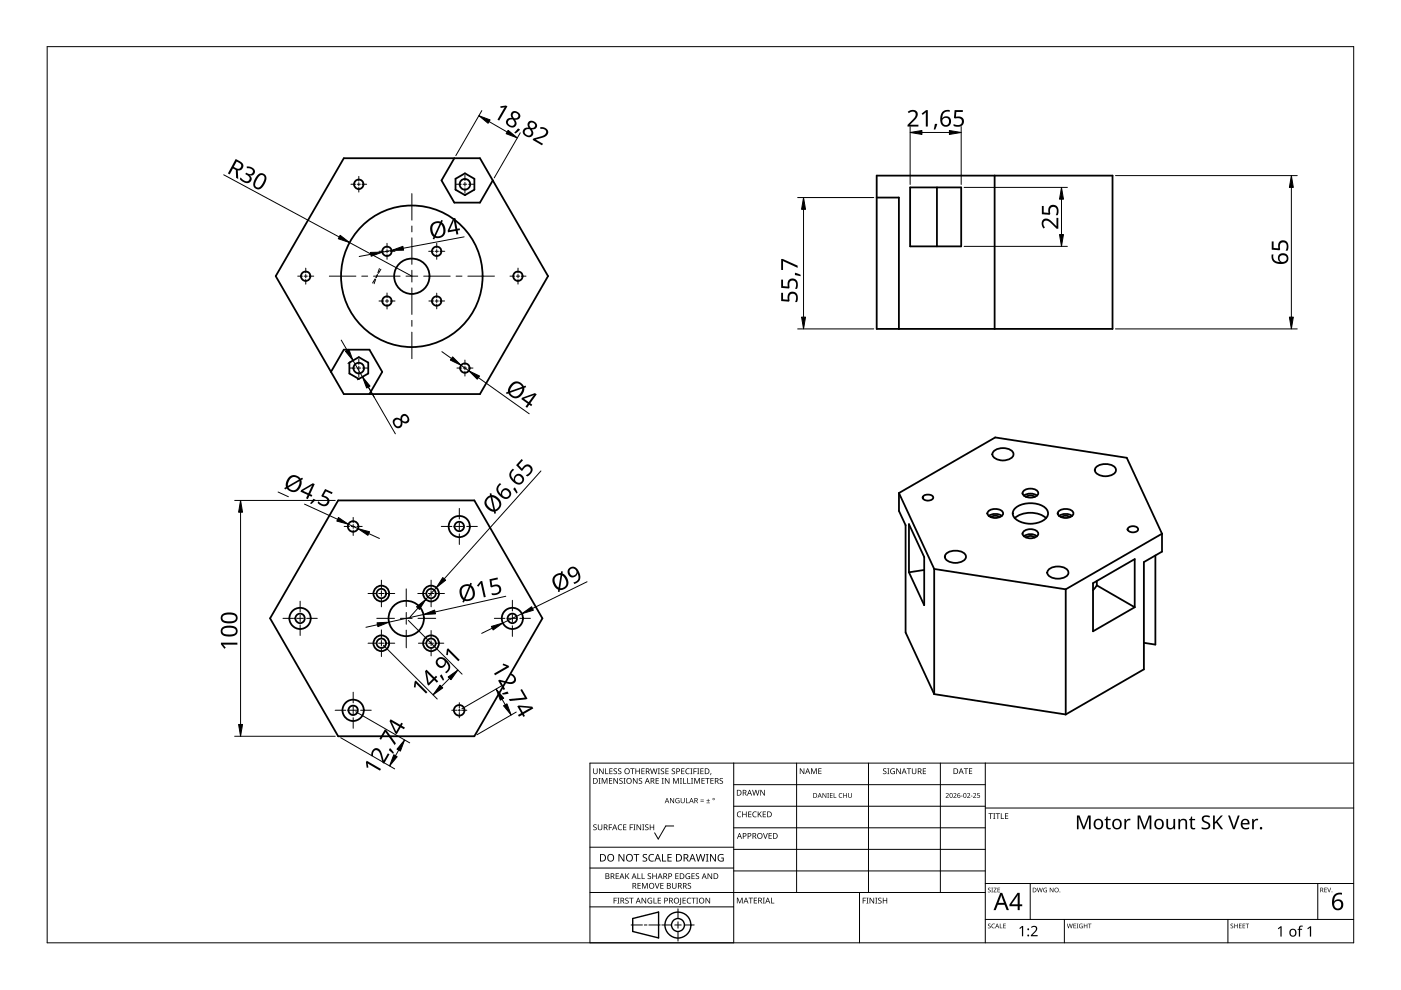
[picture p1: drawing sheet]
<svg xmlns="http://www.w3.org/2000/svg" width="297mm" height="210mm" viewBox="0 0 297 210" stroke-linecap="round" stroke-linejoin="round" font-family="sans-serif">
<g fill="none" stroke="#000" stroke-width=".38">
<path d="M72.9 33.5h28.9l14.4 25-14.4 25.1h-28.9l-14.4-25.1zM96.3 33.5l-2.7 4.8 2.7 4.7h5.5l2.7-4.7M96.6 37.9l2-1.1 2 1.1v2.3l-2 1.2-2-1.2zM185.9 37.2h50v32.5h-50zM193 39.7h10.8v12.5h-10.8zM198.6 39.7v12.5M210.9 37.2v32.5M185.9 41.9h4.7v27.8M70.2 78.8l2.7-4.7h5.4l2.7 4.7-2.7 4.8M74.1 76.9l2-1.2 2 1.2v2.3l-2 1.1-2-1.1zM210.7 95.7a3.1 3.1 0 0 1 4.1 .3 1.4 1.4 0 0 1-1.6 1.6 2.42 2.42 0 0 1-2.8-1.3zM232.4 99a3.2 3.2 0 0 1 4.1 .3 1.39 1.39 0 0 1-1.5 1.6 2.42 2.42 0 0 1-2.9-1.2z"/>
<path d="M71.7 106.1h28.9l14.4 25-14.4 25h-28.9l-14.4-25zM190.6 104.5v3.8l1.4 3.1v22.7l6.1 13.1M190.6 104.5l20.4-11.8 27.9 4.4 7.5 16.1M190.6 104.5l7.5 16.1M192.7 111.1l3.3 7v10.2l-3.3-7zM195.7 105.2a1.44 1.44 0 0 1 2.2 .3 1.31 1.31 0 0 1-2.3 0zM200.6 117.4a3.2 3.2 0 0 1 4.1 .3 1.4 1.4 0 0 1-1.5 1.6 2.71 2.71 0 0 1-2.8-.9l-.1-.4zM209.6 109.4a2.45 2.45 0 0 1 2.8 0M209.7 108.3a2.46 2.46 0 0 1 2.9 .2 .79 .79 0 0 1-.6 1.1 2 2 0 0 1-2.7-.7zM210.1 109.7l.9-.3h.6l.3 .3M215.1 107.9a5.3 5.3 0 0 1 6.7 0 1.67 1.67 0 0 1-1 2.6 5.3 5.3 0 0 1-5.7-.7 1.35 1.35 0 0 1 0-1.9zM215.1 109.9a5.4 5.4 0 0 1 6.7 0"/>
<path d="M217.1 105.1a2.45 2.45 0 0 1 2.7 0M217.1 113.7a2.26 2.26 0 0 1 2.7 0M217.1 104a2.36 2.36 0 0 1 3 .3 .77 .77 0 0 1-.6 1 2.07 2.07 0 0 1-2.7-.7zM217.1 112.6a2.33 2.33 0 0 1 3 .3 .78 .78 0 0 1-.6 1 2.02 2.02 0 0 1-2.7-.7zM217.6 105.4a1.39 1.39 0 0 1 1.8 0M217.6 114a1.39 1.39 0 0 1 1.8 0M224.5 109.4a2.45 2.45 0 0 1 2.8 0M224.6 108.3a2.45 2.45 0 0 1 2.9 .2 .93 .93 0 0 1-1 1.3 1.79 1.79 0 0 1-2.3-.9zM225 109.7a1.55 1.55 0 0 1 1.8 0M239.2 112a1.35 1.35 0 0 1 2.1 .2 1.31 1.31 0 0 1-2.2 0zM245 117.8v18.9l-2.5-.4M246.4 113.2v3.8l-3.9 2.2v22.7l-16.5 9.6"/>
<path d="M246.4 113.2l-20.4 11.7M196 120.8l-3.3 .5M198.1 120.6v26.6M198.1 120.6l27.9 4.3M222.4 120.7a3.1 3.1 0 0 1 4.1 .4 1.38 1.38 0 0 1-1.6 1.5 2.42 2.42 0 0 1-2.9-1.2zM226 124.9v26.6M231.7 123.6l8.9-5.1v10.3l-8.9 5.1zM232.5 124.1l-.8 1.1M232.5 123.2v.9M232.5 124.1l8.1 4.7M198.1 147.2l27.9 4.3"/>
<circle cx="76.1" cy="39.1" r=".99"/>
<circle cx="98.6" cy="39.1" r="1.13"/>
<circle cx="64.8" cy="58.6" r=".99"/>
<circle cx="82" cy="53.3" r=".99"/>
<circle cx="87.3" cy="58.6" r="3.7"/>
<circle cx="87.3" cy="58.6" r="15"/>
<circle cx="92.6" cy="53.3" r=".99"/>
<circle cx="109.8" cy="58.6" r=".99"/>
<circle cx="76.1" cy="78" r="1.13"/>
<circle cx="82" cy="63.8" r=".99"/>
<circle cx="92.6" cy="63.8" r=".99"/>
<circle cx="98.6" cy="78" r="1"/>
<circle cx="74.9" cy="111.6" r="1.12"/>
<circle cx="97.4" cy="111.6" r="1.01"/>
<circle cx="97.4" cy="111.6" r="2.24"/>
<circle cx="63.6" cy="131.1" r="1.01"/>
<circle cx="63.6" cy="131.1" r="2.25"/>
<circle cx="80.8" cy="125.8" r=".99"/>
<circle cx="80.8" cy="136.4" r=".99"/>
<circle cx="80.8" cy="125.8" r="1.66"/>
<circle cx="80.8" cy="136.4" r="1.66"/>
<circle cx="86.1" cy="131.1" r="3.8"/>
<circle cx="91.4" cy="125.8" r=".99"/>
<circle cx="91.4" cy="136.4" r=".99"/>
<circle cx="91.4" cy="125.8" r="1.66"/>
<circle cx="91.4" cy="136.4" r="1.66"/>
<circle cx="108.6" cy="131.1" r="1.01"/>
<circle cx="108.6" cy="131.1" r="2.25"/>
<circle cx="74.9" cy="150.6" r="1"/>
<circle cx="74.9" cy="150.6" r="2.26"/>
<circle cx="97.4" cy="150.6" r="1.12"/>
</g>
<path d="M10 9.9h277v190h-277z" fill="none" stroke="#000" stroke-width=".21"/>
<g fill="none" stroke="#000" stroke-width=".21">
<path d="M125.1 179.6h30.5M142.8 175.1h-1.6l-1.6 2.8-.8-1.3M155.6 166.4h53.3M155.6 161.8v38.1h-30.5v-38.1h161.9M168.9 161.8v27.4M184.1 161.8v27.4M199.4 161.8v27.4M208.9 170.9h-53.3M208.9 175.5h-53.3M208.9 161.8v38.1M287 171.3h-78.1M125.1 192.3h30.5"/>
<path d="M125.1 189.2h83.8M133.8 196.1h2.4M136.6 196.1h.6M140 196.1h-2.4M140.3 196.1h2.1M143.1 196.1h1.3M143.7 195.4v1.4M143.7 197.5v2M143.7 192.7v2M147.2 196.1h-2.1M155.6 180.1h53.3M155.6 184h-30.5"/>
<path d="M182.2 189.2v10.7M208.9 184.7h-53.3M218.4 187.3v7.6M225.7 194.9v5M260.3 194.9v5M279.4 187.3v7.6M287 194.9h-78.1M287 187.3h-78.1"/>
</g>
<g fill="#000">
<path d="M125.8 174.9l.5-.1h.2l-.1 .2a.25 .25 0 0 0-.3-.1 .25 .25 0 0 0 0 .4 .42 .42 0 0 1 .4 .5 .42 .42 0 0 1-.7 .2v-.1a.27 .27 0 0 0 .5 0 .27 .27 0 0 0-.1-.4l-.4-.2zM125.8 162.9h.1v.8a.32 .32 0 0 0 .3 .3 .32 .32 0 0 0 .3-.3v-.8h.2v.8a.47 .47 0 0 1-.5 .4 .47 .47 0 0 1-.4-.4zM126.9 165h.4l-.1 .1v1l.1 .1h-.4l.1-.1v-1zM126.8 174.8h.1v.8a.32 .32 0 0 0 .3 .3 .32 .32 0 0 0 .3-.3v-.8h.2v.8a.47 .47 0 0 1-.5 .4 .47 .47 0 0 1-.4-.4zM127 162.9h.2l.6 1v-1h.2v1.2h-.2l-.7-1 .1 1h-.2zM127.6 165h.2l.4 1 .4-1h.2v1.2h-.2v-1.1l-.4 1.1h-.1l-.4-1.1v1.1h-.1zM128.3 162.9h.2v1.1h.5v.1h-.7zM129.1 174.8h.7v.1h-.6v.5h.5v.1h-.5v.5h-.1zM129.1 165h.7v.1h-.5v.4h.5v.1h-.5v.4h.5v.2h-.7zM129.2 162.9h.7v.1h-.5v.4h.4v.2h-.4v.4h.5v.1h-.7zM130.1 163l.5-.1 .2 .1v.1a.25 .25 0 0 0-.4-.1 .25 .25 0 0 0 0 .4 .42 .42 0 0 1 .4 .5 .42 .42 0 0 1-.7 .2v-.1a.27 .27 0 0 0 .5 0 .27 .27 0 0 0-.1-.4l-.4-.2zM130.1 165h.1l.7 1v-1h.1v1.2h-.2l-.6-1v1h-.1z"/>
<path d="M131.1 175l.5-.2 .3 .1-.1 .1a.49 .49 0 0 0-.7 .4 .49 .49 0 0 0 .8 .4 .57 .57 0 0 1-.8 0 .57 .57 0 0 1 0-.8zM131.1 163l.4-.1 .2 .1v.1a.25 .25 0 0 0-.4-.1 .25 .25 0 0 0 0 .4 .42 .42 0 0 1 .4 .5 .42 .42 0 0 1-.6 .2v-.1a.27 .27 0 0 0 .4 0 .27 .27 0 0 0-.1-.4l-.3-.2zM131.4 165.1l.4-.2 .2 .1v.1a.25 .25 0 0 0-.4-.1 .25 .25 0 0 0 0 .4l.4 .2v.4l-.4 .2-.3-.1 .1-.1a.27 .27 0 0 0 .4 .1 .27 .27 0 0 0-.1-.4l-.4-.3zM132.2 165h.4l-.1 .1v1l.1 .1h-.4l.1-.1v-1zM132.1 174.8h.7v.1h-.5v.4h.5v.1h-.5v.5h.5v.1h-.7zM133.5 174.8h.7v.1h-.5v.5h.5v.1h-.5v.5h-.2zM133.6 162.9h.9v.1h-.3v1.1h-.2v-1.1h-.4zM134.3 174.8h.4l-.1 .1v1l.1 .1h-.4l.1-.1v-1zM134.2 165h.2l.6 1v-1h.2v1.2h-.2l-.7-1v1h-.1zM134.7 162.9h.2v.5h.6v-.5h.2v1.2h-.2v-.5h-.6v.5h-.2zM135 174.8h.1l.7 1v-1h.1v1.2h-.2l-.6-1v1h-.1zM135.5 165.1l.4-.2 .2 .1v.1a.25 .25 0 0 0-.4-.1 .25 .25 0 0 0 0 .4l.4 .2v.4l-.4 .2-.3-.1 .1-.1a.27 .27 0 0 0 .4 .1 .27 .27 0 0 0-.1-.4l-.3-.3z"/>
<path d="M136.2 174.8h.4l-.1 .1v1l.1 .1h-.4l.1-.1v-1zM136 162.9h.7v.1h-.6v.4h.5v.2h-.5v.4h.6v.1h-.7zM136.8 174.9l.4-.1h.3l-.1 .2a.25 .25 0 0 0-.3-.1 .25 .25 0 0 0 0 .4 .42 .42 0 0 1 .4 .5 .42 .42 0 0 1-.7 .2v-.1a.27 .27 0 0 0 .5 0 .27 .27 0 0 0-.1-.4l-.4-.2zM137.8 174.8h.1v.5h.6v-.5h.2v1.2h-.2v-.6h-.6v.6h-.1zM137.8 162.9h.2l.3 1 .2-1h.2l.3 1 .2-1h.2l-.3 1.2h-.2l-.3-1-.3 1h-.1zM139 165h.7v.1h-.5v.4h.5v.1h-.5v.4h.5v.2h-.7zM139.5 162.9h.4l-.1 .1v1l.1 .1h-.4l.1-.1v-1zM140.3 165h.4l-.1 .1v1l.1 .1h-.4l.1-.1v-1zM140.1 163l.5-.1 .2 .1v.1a.25 .25 0 0 0-.4-.1 .25 .25 0 0 0 0 .4 .42 .42 0 0 1 .4 .5 .42 .42 0 0 1-.7 .2l.1-.1a.27 .27 0 0 0 .4 0 .27 .27 0 0 0-.1-.4l-.4-.2zM141.1 162.9h.7v.1h-.6v.4h.5v.2h-.5v.4h.6v.1h-.7zM141 165h.1l.7 1v-1h.1v1.2h-.1l-.7-1v1h-.1zM142.1 169.2h.1l.6 .9v-.9h.1v1.1h-.1l-.6-.9v.9h-.1z"/>
<path d="M142.5 163l.4-.1 .2 .1v.1a.25 .25 0 0 0-.4-.1 .25 .25 0 0 0 0 .4 .42 .42 0 0 1 .4 .5 .42 .42 0 0 1-.6 .2v-.1a.27 .27 0 0 0 .4 0 .27 .27 0 0 0-.1-.4l-.4-.2zM142.7 165h.2l.4 1 .4-1h.2v1.2h-.1v-1.1l-.4 1.1h-.2l-.4-1.1v1.1h-.1zM143.3 169.3l.5-.1 .3 .1-.1 .1a.45 .45 0 0 0-.7 .3 .45 .45 0 0 0 .6 .5v-.4h-.2v-.1h.4v.6a.6 .6 0 0 1-.8-.2 .6 .6 0 0 1 0-.8zM144.2 165h.4l-.2 .1v1l.2 .1h-.4l.1-.1v-1zM144.8 165h.2v1h.5v.2h-.7zM144.4 162.9h.7v.1h-.5v.4h.5v.2h-.5v.4h.5v.1h-.7zM144.3 169.2h.2v.7a.28 .28 0 0 0 .2 .3 .28 .28 0 0 0 .3-.3v-.7h.2v.7a.42 .42 0 0 1-.5 .4 .42 .42 0 0 1-.4-.4zM145.5 169.2h.1v1h.5v.1h-.6zM145.7 165h.2v1h.5v.2h-.7zM145.5 163.1l.3-.2 .4 .1v.1l-.3-.1a.49 .49 0 0 0-.4 .7 .49 .49 0 0 0 .7 .3 .57 .57 0 0 1-.8-.1 .57 .57 0 0 1 0-.8zM146.4 162.9h.4l-.1 .1v1l.1 .1h-.4l.1-.1v-1zM146.5 165h.5l-.2 .1v1l.2 .1h-.5l.2-.1v-1z"/>
<path d="M147 162.9h.7v.1h-.5v.5h.5v.1h-.5v.5h-.2zM147.2 165h.2l.4 1 .4-1h.2v1.2h-.2l.1-1.1-.5 1.1h-.1l-.4-1.1v1.1h-.1zM147.8 162.9h.5l-.2 .1v1l.2 .1h-.5l.2-.1v-1zM148.5 169.9h.7v.1h-.7zM148.5 169.5h.7v.2h-.7zM148.5 162.9h.7v.1h-.6v.4h.5v.2h-.5v.4h.6v.1h-.7zM148.7 165h.7v.1h-.5v.4h.5v.1h-.5v.4h.5v.2h-.7zM149.8 170.2h.7v.1h-.7zM149.5 165h.9v.1h-.3v1.1h-.2v-1.1h-.4zM150.1 169.4l.1 .3h.3l-.3 .1v.3l-.1-.3h-.3l.3-.1zM150.7 163.9h.1l-.2 .4zM150.6 165h.7v.1h-.5v.4h.5v.1h-.5v.4h.5v.2h-.7z"/>
<path d="M152.6 165.1l.4-.2 .3 .1-.1 .1a.25 .25 0 0 0-.4-.1 .25 .25 0 0 0 0 .4l.4 .2 .1 .4-.4 .2-.4-.1 .1-.1a.27 .27 0 0 0 .5 .1 .27 .27 0 0 0-.1-.4l-.4-.3zM156.4 172.2l.4-.2 .4 .1-.1 .1a.49 .49 0 0 0-.7 .5 .49 .49 0 0 0 .7 .4 .57 .57 0 0 1-.8 0 .57 .57 0 0 1 0-.8zM157.4 172.1h.1v.5h.7v-.5h.1v1.2h-.1v-.6h-.7v.6h-.1zM158.6 172.1h.7v.1h-.5v.4h.5v.1h-.5v.4h.5v.2h-.7zM159.7 172.2l.3-.2 .4 .1v.1h-.3a.49 .49 0 0 0-.4 .6 .49 .49 0 0 0 .7 .3 .57 .57 0 0 1-.8 0 .57 .57 0 0 1 0-.8zM159.5 167.5h.1l.3 1 .3-1h.1l.3 1 .3-1h.1l-.3 1.2h-.2l-.3-1.1-.2 1.1h-.2zM160.7 172.1h.1v.6l.5-.6h.2l-.5 .5 .5 .7h-.1l-.5-.6-.1 .6h-.1zM161.8 176.6h.1l.4 1.1 .3-1.1h.2l-.4 1.2h-.2zM161.2 167.5h.2l.6 1v-1h.2v1.2h-.2l-.7-1v1h-.1zM161.7 172.1h.7v.1h-.5v.4h.5v.1h-.5v.4h.5v.2h-.7zM163 176.6h.6v.2h-.5v.3h.5v.2h-.5v.4h.5v.1h-.6zM169.6 162.9h.2l.6 1v-1h.1v1.2h-.1l-.7-1v1h-.1z"/>
<path d="M172 162.9h.2l.4 1 .3-1h.3v1.2h-.2v-1l-.4 1h-.1l-.4-1.1v1.1h-.1zM173.5 162.9h.7v.1h-.5v.4h.4v.1h-.4v.5h.5v.1h-.7zM174.4 168.1h.1l.6 .9v-.9h.1v1.1h-.2l-.5-.9v.9h-.1zM175.4 168.1h.4l-.2 .1 .2 1h-.4l.1-.1zM176 168.1h.5v.2h-.4v.3h.4v.1h-.4v.4h.4v.1h-.5zM176.8 168.1h.1v1h.4v.1h-.5zM178 168.3l.3-.2 .3 .1-.1 .1a.41 .41 0 0 0-.6 .4 .41 .41 0 0 0 .7 .3 .48 .48 0 0 1-.7 0 .48 .48 0 0 1 .1-.7zM178.8 168.1h.1v.5h.5v-.5h.2v1.1h-.2v-.5h-.5v.5h-.1zM179.8 168.1h.2v.7a.26 .26 0 0 0 .2 .3 .26 .26 0 0 0 .3-.3v-.7h.1v.7a.39 .39 0 0 1-.4 .4 .39 .39 0 0 1-.4-.4zM187.3 163l.4-.1 .2 .1v.1a.25 .25 0 0 0-.4-.1 .25 .25 0 0 0 0 .4 .42 .42 0 0 1 .4 .5 .42 .42 0 0 1-.6 .2v-.1a.27 .27 0 0 0 .4 0 .27 .27 0 0 0-.1-.4l-.3-.2zM188.1 162.9h.5l-.2 .1v1l.2 .1h-.5l.2-.1v-1zM188.9 163.1l.5-.2 .3 .1v.1a.5 .5 0 0 0-.8 .4 .5 .5 0 0 0 .7 .5v-.4h-.3v-.1h.4v.6a.66 .66 0 0 1-.8-.1 .66 .66 0 0 1 0-.9z"/>
<path d="M190 162.9h.2l.7 1-.1-1h.2v1.2h-.2l-.6-1v1h-.2zM192.3 162.9h.9v.1h-.4v1.1h-.2v-1.1h-.3zM193.3 162.9h.2v.8a.32 .32 0 0 0 .3 .3 .32 .32 0 0 0 .3-.3v-.8h.2v.8a.47 .47 0 0 1-.5 .4 .47 .47 0 0 1-.5-.4zM195.7 162.9h.6v.1h-.5v.4h.5v.2h-.5v.4h.5v.1h-.6zM200.5 168.3a.37 .37 0 0 1 .6 0 .37 .37 0 0 1-.2 .5l-.2 .3h.5v.1h-.7l.3-.4a.27 .27 0 0 0 .2-.4 .27 .27 0 0 0-.4-.1zM202.1 168.3a.37 .37 0 0 1 .6 0 .37 .37 0 0 1-.2 .5l-.2 .3h.5v.1h-.7l.3-.4a.27 .27 0 0 0 .3-.4 .27 .27 0 0 0-.5-.1zM203.8 168.7h.3v.1h-.3zM204.4 162.9h.9v.1h-.4v1.1h-.2v-1.1h-.3zM205.1 168.3a.37 .37 0 0 1 .5 0 .37 .37 0 0 1-.2 .5l-.2 .3h.5v.1h-.7l.3-.4a.27 .27 0 0 0 .3-.4 .27 .27 0 0 0-.4-.1zM205.8 168.7h.4v.1h-.4zM205.4 162.9h.7v.1h-.5v.4h.5v.1h-.5v.5h.5v.1h-.7zM206.3 168.3a.37 .37 0 0 1 .6 0 .37 .37 0 0 1-.2 .5l-.2 .3h.5v.1h-.7l.3-.4a.27 .27 0 0 0 .3-.4 .27 .27 0 0 0-.5-.1z"/>
<path d="M207.2 168.1h.5v.2h-.4v.3a.34 .34 0 0 1 .5 .1 .34 .34 0 0 1-.2 .5 .34 .34 0 0 1-.4-.2 .29 .29 0 0 0 .4 .1 .29 .29 0 0 0 0-.5 .29 .29 0 0 0-.4 0zM209.6 172.4h.9v.2h-.4v1h-.1v-1h-.4zM210.6 172.4h.4l-.1 .1v1l.1 .1h-.4l.1-.1v-1zM211.1 172.4h.9v.2h-.4v1h-.1v-1h-.4zM212.2 172.4h.2v1.1h.5v.1h-.7zM213.1 172.4h.7v.2h-.6v.3h.5v.2h-.5v.4h.6v.1h-.7zM228.3 172.9h.6l.9 2.4 .9-2.4h.5v2.9h-.3v-2.5l-1 2.5h-.3l-.9-2.5v2.5h-.4zM234.6 173.1h.2v.5h.7v.3h-.7v1.3l.2 .3h.5v.3a.67 .67 0 0 1-1-.6v-1.3h-.3v-.2l.3-.1zM238.4 173.6h.3l.1 .4 .3-.3 .6-.1-.1 .3-.5 .1-.3 .3v1.5h-.4zM241.2 172.9h.5l.9 2.4 1-2.4h.5v2.9h-.4l.1-2.5-1 2.5h-.3l-1-2.5v2.5h-.3zM247.3 173.6h.4v1.4a.59 .59 0 0 0 .7 .6 .59 .59 0 0 0 .4-.8v-1.2h.3v2.2h-.2l-.1-.3a.84 .84 0 0 1-.9 .3 .84 .84 0 0 1-.6-.7zM249.8 173.6h.3l.1 .3a.83 .83 0 0 1 .9-.3 .83 .83 0 0 1 .6 .8v1.4h-.4v-1.4a.59 .59 0 0 0-.7-.5 .59 .59 0 0 0-.4 .8v1.1h-.4z"/>
<path d="M252.5 173.1h.3v.5h.6v.3h-.6v1.3l.2 .3h.4v.3a.67 .67 0 0 1-1-.6v-1.3h-.3v-.2l.3-.1zM254.9 173.2a1.38 1.38 0 0 1 1.6-.2l-.1 .3-.3-.1a.55 .55 0 0 0-.9 .3 .55 .55 0 0 0 .6 .7l.6 .4 .2 .4a1.19 1.19 0 0 1-1.8 .7v-.3h.2a.82 .82 0 0 0 1.2-.3l-.1-.4-.4-.2a.88 .88 0 0 1-.8-1.3zM257.2 172.9h.4v1.4l1.2-1.4h.5l-1.2 1.3 1.2 1.6h-.4l-1-1.4-.3 .3v1.1h-.4zM260.4 172.9h.4l.8 2.5 .8-2.5h.4l-1 2.9h-.4zM265.5 173.6h.3v.4l.4-.3 .6-.1-.1 .3-.5 .1-.3 .3-.1 1.5h-.3zM130.1 190.3h.7v.2h-.5v.4h.4v.1h-.4v.6h-.2zM130.5 185.2h.7v.1h-.5v.4h.5v.1h-.5v.4h.5v.2h-.7zM130.9 190.3h.4l-.1 .2v.9l.1 .2h-.4l.1-.2v-.9zM131.1 181.1h.3l.8 1.3v-1.3h.2v1.6h-.3l-.8-1.4v1.4h-.2zM132.6 190.5l.4-.2 .3 .1-.1 .1a.25 .25 0 0 0-.4-.1 .25 .25 0 0 0 0 .4 .4 .4 0 0 1 .5 .3 .4 .4 0 0 1-.3 .5 .4 .4 0 0 1-.5-.2h.1a.27 .27 0 0 0 .5 .1 .27 .27 0 0 0-.1-.5l-.4-.2zM132.6 185.2h.1v.6l.6-.6h.1l-.4 .5 .5 .7h-.2l-.5-.6-.1 .6h-.1zM133.4 190.3h.9v.2h-.4v1.1h-.1v-1.1h-.4z"/>
<path d="M134.3 181.1h1.2v.2h-.5v1.4h-.2v-1.4h-.5zM135.2 185.2h.1v1h.5v.2h-.6zM135.2 187.2h.6v.1h-.5v.4h.5v.2h-.5v.4h.5v.1h-.6zM136 185.2h.2v1h.5v.2h-.7zM136.1 187.2h.2l.4 1 .4-1h.2v1.2h-.1v-1l-.4 1h-.2l-.4-1 .1 1h-.2zM136 190.3h.2l.7 1.1-.1-1.1h.2v1.3h-.2l-.6-1v1h-.2zM136.3 181.2l.4-.1h.5l-.2 .2a.33 .33 0 0 0-.5 .1 .33 .33 0 0 0 .4 .4 .49 .49 0 0 1 .3 .7 .49 .49 0 0 1-.8 .2l-.2-.1v-.2l.3 .1a.35 .35 0 0 0 .5-.2 .35 .35 0 0 0-.4-.4l-.3-.3zM137.4 190.5l.6-.2 .3 .1-.1 .1a.5 .5 0 0 0-.8 .4 .5 .5 0 0 0 .7 .5v-.3h-.3v-.2h.5v.6a.66 .66 0 0 1-.9-.1 .66 .66 0 0 1 0-.9zM137.4 185.3l.4-.2 .2 .1v.1a.25 .25 0 0 0-.4-.1 .25 .25 0 0 0 0 .4 .42 .42 0 0 1 .4 .6 .42 .42 0 0 1-.6 .2v-.2a.27 .27 0 0 0 .4 .1 .27 .27 0 0 0-.1-.4l-.3-.3zM137.7 181.3l.4-.2h.6l-.1 .2-.4-.1a.64 .64 0 0 0-.5 .9 .64 .64 0 0 0 .9 .3v.2a.83 .83 0 0 1-1-.3 .83 .83 0 0 1 .1-1zM138.6 190.3h.1v1.1h.5v.2h-.6zM138.8 187.2h.2l.3 1.1 .4-1.1h.1l-.4 1.2h-.1z"/>
<path d="M138.3 185.2h.2v.5h.6v-.5h.1v1.2h-.1v-.6h-.6v.6h-.2zM139.5 190.3h.6v.2h-.5v.4h.5v.1h-.5v.4h.5v.2h-.6zM140.4 181.1h.2v1.4h.7v.2h-.9zM140 187.2h.7v.1h-.5v.4h.5v.2h-.5v.4h.5v.1h-.7zM141.5 181.1h.9v.2h-.7v.4h.7v.2h-.7v.6h.7v.2h-.9zM142.5 187.2h.1v.8a.32 .32 0 0 0 .4 .3 .32 .32 0 0 0 .3-.3v-.8h.1v.8a.47 .47 0 0 1-.4 .4 .47 .47 0 0 1-.5-.4zM143.2 185.2h.7v.1h-.6v.4h.5v.1h-.5v.4h.6v.2h-.7zM144.2 190.3h.2v1.3l-.1 .2-.3 .1v-.2l.2-.1zM144.7 190.3h.7v.2h-.5v.4h.5v.1h-.5v.4h.5v.2h-.7zM145.5 185.3l.4-.2 .4 .1-.1 .1a.5 .5 0 0 0-.7 .4 .5 .5 0 0 0 .7 .5v-.3h-.3v-.2h.4v.6a.66 .66 0 0 1-.9-.1 .66 .66 0 0 1 .1-.9zM145.8 190.5l.3-.2 .4 .1v.1h-.3a.49 .49 0 0 0-.4 .6 .49 .49 0 0 0 .7 .3 .57 .57 0 0 1-.8 0 .57 .57 0 0 1 0-.8zM145.9 187.3l.4-.1 .2 .1v.1a.25 .25 0 0 0-.4-.1 .25 .25 0 0 0 0 .4l.4 .2v.3l-.4 .2h-.3l.1-.1a.27 .27 0 0 0 .4 0 .27 .27 0 0 0-.1-.4l-.4-.2z"/>
<path d="M146.6 190.3h.9v.2h-.4v1.1h-.1v-1.1h-.4zM146.6 185.2h.7v.1h-.5v.4h.5v.1h-.5v.4h.5v.2h-.7zM147.6 190.3h.4l-.1 .2v.9l.1 .2h-.4l.1-.2v-.9zM147.6 185.3l.4-.2 .2 .1v.1a.25 .25 0 0 0-.4-.1 .25 .25 0 0 0 0 .4 .42 .42 0 0 1 .4 .6 .42 .42 0 0 1-.7 .2l.1-.2a.27 .27 0 0 0 .4 .1 .27 .27 0 0 0-.1-.4l-.4-.3zM147.5 181.1h.2l.4 1.3 .3-1.3h.2l.4 1.3 .3-1.3h.2l-.4 1.6h-.2l-.4-1.4-.3 1.4h-.2zM149.7 181.1h.5l-.2 .1v1.3l.2 .2h-.5l.1-.2v-1.3zM149.6 190.3h.2l.6 1.1v-1.1h.2v1.3h-.2l-.7-1v1h-.1zM150 185.2h.2l.6 1v-1h.2v1.2h-.2l-.6-1v1h-.2zM150.5 181.1h.3l.8 1.3v-1.3h.2v1.6h-.2l-.9-1.4v1.4h-.2zM152.4 181.3l.7-.2h.3l-.1 .2a.65 .65 0 0 0-1 .5 .65 .65 0 0 0 .9 .7v-.5h-.3v-.2h.5v.8a.86 .86 0 0 1-1.1-.2 .86 .86 0 0 1 .1-1.1zM156.2 190.3h.3l.3 1 .4-1h.3v1.2h-.2v-1l-.4 1h-.1l-.4-1v1h-.2zM158.7 190.3h.9v.2h-.3v1h-.2v-1h-.4z"/>
<path d="M159.8 190.3h.7v.2h-.5v.3h.5v.2h-.5v.4h.5v.1h-.7zM161.7 190.3h.5l-.2 .2v.9l.2 .1h-.5l.2-.1v-.9zM163.5 190.3h.1v1.1h.6v.1h-.7zM182.9 190.3h.7v.2h-.5v.4h.5v.1h-.5v.6h-.2zM183.7 190.3h.4l-.1 .2v.9l.1 .2h-.4l.1-.2v-.9zM184.4 190.3h.1l.7 1v-1h.1v1.3h-.1l-.7-1v1h-.1zM185.6 190.3h.4l-.1 .2v.9l.1 .2h-.4l.1-.2v-.9zM186.2 190.5l.5-.2 .2 .1v.1a.25 .25 0 0 0-.4-.1 .25 .25 0 0 0 0 .4l.4 .2v.4l-.4 .2-.3-.1v-.1a.27 .27 0 0 0 .5 .1 .27 .27 0 0 0-.1-.5l-.4-.2zM187.2 190.3h.1v.6h.6v-.6h.2v1.3h-.2v-.6h-.6v.6h-.1zM209.5 188.3l.3-.1 .2 .2a.24 .24 0 0 0-.3-.1 .24 .24 0 0 0-.1 .3 .24 .24 0 0 0 .3 .1l.2 .2-.1 .2-.4 .1-.2-.2a.23 .23 0 0 0 .4 .2 .23 .23 0 0 0 0-.4l-.3-.2zM209.5 195.9l.3-.1 .2 .2a.24 .24 0 0 0-.3-.1 .24 .24 0 0 0-.1 .3 .24 .24 0 0 0 .3 .1 .31 .31 0 0 1 0 .5 .31 .31 0 0 1-.5-.1 .23 .23 0 0 0 .4 .1 .23 .23 0 0 0 0-.4l-.3-.2zM210.2 188.2h.3l-.1 .1 .1 .9h-.3l.1-.1z"/>
<path d="M210.3 196l.4-.2 .2 .1v.1a.39 .39 0 0 0-.6 .3 .39 .39 0 0 0 .6 .4 .46 .46 0 0 1-.7-.1 .46 .46 0 0 1 .1-.6zM210.7 188.2h.6l-.5 .9h.5v.1h-.7l.5-.9h-.4zM212 195.8h.1v.9l.4 .1h-.5zM211.5 188.2h.5l-.4 .1v.3h.4l-.4 .1v.4l.4 .1h-.5zM212.7 195.8h.5l-.4 .1v.3h.4l-.4 .2v.3l.4 .1h-.5zM216.1 196.8l.6-.5h.2v2.2h-.2v-1.9l-.4 .4zM218.6 196.5a.76 .76 0 0 1 1.2 0 .76 .76 0 0 1-.3 1.2l-.6 .6h1.1v.2h-1.4v-.2l.7-.8a.52 .52 0 0 0 .3-.8 .52 .52 0 0 0-.9 0zM219.8 188.2h.2l.2 .8 .2-.8h.1l.3 .8 .2-.8h.1l-.3 1h-.1l-.2-.8-.3 .8h-.1zM221.3 188.3h.7h-.1a.4 .4 0 0 0-.6 .4 .4 .4 0 0 0 .6 .4v-.3l-.2-.1h.3v.5a.53 .53 0 0 1-.7-.2 .53 .53 0 0 1 0-.7zM222.6 188.2h.1l.5 .8v-.8h.1v1h-.1l-.5-.8v.8h-.1zM226.2 195.8h.1l.2 .9 .3-.9h.1l.2 .9 .2-.9h.1l-.2 1h-.1l-.3-.8-.2 .8h-.1zM227.6 195.8h.5l-.4 .1v.3h.4l-.4 .2v.3l.4 .1h-.5z"/>
<path d="M228.3 195.8h.3l-.1 .1 .1 .9h-.3l.1-.1zM228.9 196l.7-.1-.2 .1a.4 .4 0 0 0-.5 .3 .4 .4 0 0 0 .5 .4v-.3l-.2-.1h.4v.5a.53 .53 0 0 1-.7-.1 .53 .53 0 0 1 0-.7zM229.8 195.8h.1v.4h.5v-.4h.1v1h-.1v-.4h-.5v.4h-.1zM230.7 195.8h.7l-.3 .1v.9h-.1v-.9zM260.9 195.9l.4-.1 .1 .2a.24 .24 0 0 0-.3-.1 .24 .24 0 0 0-.1 .3 .24 .24 0 0 0 .4 .1 .31 .31 0 0 1 0 .5 .31 .31 0 0 1-.5-.1 .23 .23 0 0 0 .3 .1 .23 .23 0 0 0 .1-.4l-.4-.2zM261.7 195.8h.1v.4h.5v-.4h.1v1h-.1v-.4h-.5v.4h-.1zM262.7 195.8h.5l-.4 .1v.3h.4l-.4 .2v.3l.4 .1h-.5zM263.5 195.8h.5l-.4 .1v.3h.4l-.4 .2v.3l.4 .1h-.5zM264.1 195.8h.7l-.3 .1v.9h-.1v-.9zM270.9 196.9l.6-.5h.2v2.2h-.2v-1.9l-.4 .3zM275.5 196.4l.7-.1v.2h-.4l-.1 .2-.1 .2h.5v.2h-.5v1.5h-.2v-1.5h-.3l.3-.2zM277.2 196.9l.6-.5h.2v2.2h-.3v-1.9l-.4 .3z"/>
<path d="M280.8 188.2h.5l-.4 .1v.3h.4l-.4 .1v.4l.4 .1h-.5zM281.4 188.2h.1l.3 .8 .3-.8h.1l-.3 1h-.1z"/>
<path d="M125.8 165h.3a.54 .54 0 0 1 .6 .6 .56 .56 0 0 1-.6 .6h-.3zM125.9 165.1v.9h.2a.43 .43 0 0 0 .5-.4 .41 .41 0 0 0-.5-.5z"/>
<path d="M128 174.8h.3a.35 .35 0 0 1 .5 .2 .35 .35 0 0 1-.3 .5l.4 .5h-.2l-.3-.5h-.2v.5h-.2zM128.2 174.9v.5h.1a.23 .23 0 0 0 .3-.2 .23 .23 0 0 0-.3-.3z"/>
<path d="M130.3 174.8h.1l.5 1.2h-.2l-.1-.4h-.5l-.2 .4h-.1zM130.3 175l-.2 .5h.4z"/>
<path d="M132.3 163.5a.61 .61 0 0 1 1.2 0 .61 .61 0 0 1-1.2 0zM132.7 163.1l-.1 .4a.45 .45 0 0 0 .5 .4 .45 .45 0 0 0 .3-.5 .45 .45 0 0 0-.5-.4z"/>
<path d="M132.7 165.6a.61 .61 0 0 1 1.2 0 .61 .61 0 0 1-1.2 0zM133.1 165.2a.47 .47 0 0 0-.1 .7 .47 .47 0 0 0 .7-.1 .45 .45 0 0 0 0-.6 .45 .45 0 0 0-.6 0z"/>
<path d="M136.9 162.9h.4a.35 .35 0 0 1 .4 .3 .35 .35 0 0 1-.2 .4l.3 .5h-.2l-.3-.5h-.2v.5h-.2zM137.1 163v.5h.2a.23 .23 0 0 0 .3-.2 .23 .23 0 0 0-.3-.3z"/>
<path d="M137.2 165h.1l.5 1.2h-.2l-.1-.4h-.5l-.1 .4h-.2zM137.2 165.1l-.2 .6h.4z"/>
<path d="M138 165h.3a.35 .35 0 0 1 .4 .2 .35 .35 0 0 1-.2 .4l.3 .6h-.2l-.3-.5h-.2v.5h-.1zM138.1 165.1v.4h.2a.23 .23 0 0 0 .3-.2 .23 .23 0 0 0-.3-.2z"/>
<path d="M141.4 169.2h.1l.4 1.1h-.1l-.2-.3h-.4l-.1 .3h-.2zM141.4 169.3l-.2 .5h.4z"/>
<path d="M143.4 162.9h.3a.41 .41 0 0 1 .5 .5 .41 .41 0 0 1-.6 .3v.4h-.2zM143.6 163v.5a.29 .29 0 0 0 .4-.2 .29 .29 0 0 0-.4-.3z"/>
<path d="M146.5 169.2h.2l.4 1.1h-.2l-.1-.3h-.4l-.2 .3h-.1zM146.6 169.3l-.2 .5h.4z"/>
<path d="M147.2 169.2h.3a.31 .31 0 0 1 .4 .2 .31 .31 0 0 1-.2 .4l.3 .5h-.1l-.3-.5h-.2v.5h-.2zM147.4 169.3v.4h.1a.21 .21 0 0 0 .3-.2 .21 .21 0 0 0-.3-.2z"/>
<path d="M149.4 162.9h.4a.61 .61 0 0 1 .6 .6 .61 .61 0 0 1-.6 .6h-.4zM149.6 163v1h.2a.48 .48 0 0 0 .4-.5 .48 .48 0 0 0-.4-.5z"/>
<path d="M151.1 169.4a.24 .24 0 0 1 .4 0 .24 .24 0 0 1-.4 0zM151.2 169.4a.15 .15 0 0 0 .3 0 .15 .15 0 0 0-.3 0z"/>
<path d="M151.6 165h.3a.35 .35 0 0 1 .4 .2 .35 .35 0 0 1-.2 .4l.3 .6h-.1l-.3-.5h-.3v.5h-.1zM151.7 165.1v.4h.2a.23 .23 0 0 0 .3-.2 .23 .23 0 0 0-.3-.2z"/>
<path d="M156.7 176.6h.2l.4 1.2h-.1l-.2-.3h-.5l-.1 .3h-.2zM156.8 176.8l-.2 .5h.4z"/>
<path d="M156.2 167.5h.4a.61 .61 0 0 1 .6 .6 .61 .61 0 0 1-.6 .6h-.4zM156.4 167.6v1h.2a.49 .49 0 0 0 .4-.4 .49 .49 0 0 0-.3-.6z"/>
<path d="M157.5 167.5h.3a.35 .35 0 0 1 .4 .2 .35 .35 0 0 1-.2 .4l.3 .6h-.1l-.3-.5h-.3v.5h-.1zM157.6 167.6v.5h.2a.23 .23 0 0 0 .3-.3 .23 .23 0 0 0-.3-.2z"/>
<path d="M157.5 176.6h.3a.41 .41 0 0 1 .5 .5 .41 .41 0 0 1-.7 .3v.4h-.1zM157.6 176.8v.4a.29 .29 0 0 0 .5-.2 .29 .29 0 0 0-.5-.2z"/>
<path d="M158.5 176.6h.3a.41 .41 0 0 1 .5 .5 .41 .41 0 0 1-.6 .3v.4h-.2zM158.7 176.8v.4a.29 .29 0 0 0 .4-.2 .29 .29 0 0 0-.4-.2z"/>
<path d="M158.8 167.5h.2l.5 1.2h-.2l-.1-.4h-.5l-.2 .4h-.1zM158.9 167.6l-.2 .6h.4z"/>
<path d="M159.6 176.6h.3a.35 .35 0 0 1 .4 .3 .35 .35 0 0 1-.2 .4l.3 .5h-.2l-.3-.5h-.2v.5h-.1zM159.7 176.8v.4h.2a.23 .23 0 0 0 .3-.2 .23 .23 0 0 0-.3-.2z"/>
<path d="M160.4 177.2a.65 .65 0 0 1 1.3 0 .65 .65 0 0 1-1.3 0zM160.8 176.8l-.1 .4a.45 .45 0 0 0 .5 .4 .45 .45 0 0 0 .4-.5 .45 .45 0 0 0-.5-.4z"/>
<path d="M162.7 172.1h.3a.61 .61 0 0 1 .6 .6 .61 .61 0 0 1-.6 .6h-.3zM162.8 172.2v.9h.2a.48 .48 0 0 0 .5-.4 .48 .48 0 0 0-.5-.5z"/>
<path d="M163.9 176.6h.4a.61 .61 0 0 1 .6 .7 .61 .61 0 0 1-.7 .5h-.3zM164.1 176.8v.9h.1a.48 .48 0 0 0 .5-.4 .48 .48 0 0 0-.4-.5z"/>
<path d="M171.2 162.9h.1l.5 1.2h-.2l-.1-.4h-.5l-.1 .4h-.2zM171.2 163.1l-.1 .5h.3z"/>
<path d="M172.4 168.1h.3a.46 .46 0 0 1 .6 .5 .47 .47 0 0 1-.6 .6h-.3zM172.6 168.3v.8l.3-.1 .2-.2v-.4z"/>
<path d="M173.7 168.1l.6 1.1-.3-.4h-.4l-.3 .4zM173.8 168.3l-.2 .4h.4z"/>
<path d="M191.6 162.9h.2l.4 1.2h-.1l-.2-.4h-.4l-.2 .4h-.1zM191.7 163.1l-.2 .5h.4z"/>
<path d="M194.6 162.9h.3a.35 .35 0 0 1 .5 .2 .35 .35 0 0 1-.3 .5l.4 .5h-.2l-.3-.5h-.3v.5h-.1zM194.7 163v.5h.2a.23 .23 0 0 0 .3-.2 .23 .23 0 0 0-.3-.3z"/>
<path d="M201.4 168.2l.4-.1 .2 .3v.5l-.2 .3-.3-.1-.2-.2zM201.5 168.3v.1a.37 .37 0 0 0-.1 .4 .37 .37 0 0 0 .4 .2 .4 .4 0 0 0 .1-.4 .4 .4 0 0 0-.4-.3z"/>
<path d="M203.1 168.2l.4-.1-.3 .2-.1 .3a.35 .35 0 0 1 .5 .2 .35 .35 0 0 1-.3 .5 .35 .35 0 0 1-.3-.5zM203.1 168.9a.22 .22 0 0 0 .4 0 .22 .22 0 0 0-.4 0z"/>
<path d="M202.2 162.9h.3a.55 .55 0 0 1 .6 .6 .56 .56 0 0 1-.6 .6h-.3zM202.3 163v1h.2a.48 .48 0 0 0 .5-.5 .48 .48 0 0 0-.5-.5z"/>
<path d="M203.7 162.9h.2l.4 1.2h-.1l-.2-.4h-.5l-.1 .4h-.2zM203.8 163.1l-.2 .5h.4z"/>
<path d="M204.4 168.2l.3-.1 .2 .3v.5l-.2 .3-.3-.1-.1-.2zM204.4 168.3v.2a.38 .38 0 0 0 .3 .5 .41 .41 0 0 0 .1-.4 .41 .41 0 0 0-.4-.3z"/>
<path d="M232.1 173.9a1.07 1.07 0 0 1 1.5 .1 1.07 1.07 0 0 1 0 1.5 1.07 1.07 0 0 1-1.5-.1 1.44 1.44 0 0 1 0-1.5zM232.5 174a.83 .83 0 0 0-.2 1.1 .83 .83 0 0 0 1 .3 .85 .85 0 0 0 .2-1 .85 .85 0 0 0-.9-.5z"/>
<path d="M236.1 173.9a1.07 1.07 0 0 1 1.5 .1 1.07 1.07 0 0 1-.1 1.5 1.07 1.07 0 0 1-1.5-.1 1.43 1.43 0 0 1 .1-1.5zM236.4 174a.85 .85 0 0 0-.2 1 .85 .85 0 0 0 .9 .5 .82 .82 0 0 0 .4-1.1 .82 .82 0 0 0-1.1-.4z"/>
<path d="M245 173.9a1.07 1.07 0 0 1 1.5 .1 1.07 1.07 0 0 1-.1 1.5 1.07 1.07 0 0 1-1.5-.1 1.43 1.43 0 0 1 .1-1.5zM245.3 174a.85 .85 0 0 0-.2 1 .85 .85 0 0 0 .9 .5 .82 .82 0 0 0 .4-1.1 .82 .82 0 0 0-1.1-.4z"/>
<path d="M263.3 173.9a.94 .94 0 0 1 1.2-.2 .94 .94 0 0 1 .4 1.1h-1.5a.83 .83 0 0 0 .5 .8 .83 .83 0 0 0 .9-.2v.3l-.7 .2a1.17 1.17 0 0 1-1-.8 1.17 1.17 0 0 1 .2-1.2zM263.6 174l-.2 .5h1.1a.53 .53 0 0 0-.5-.6z"/>
<path d="M128.4 185.2h.3a.31 .31 0 0 1 .5 .1 .31 .31 0 0 1-.3 .4 .33 .33 0 0 1 .3 .4 .33 .33 0 0 1-.4 .3h-.4zM128.5 185.8v.4h.3a.23 .23 0 0 0 .3-.2 .23 .23 0 0 0-.3-.2zM128.5 185.3v.4h.2a.21 .21 0 0 0 .3-.2 .21 .21 0 0 0-.3-.2z"/>
<path d="M127.2 181.1h.5a.71 .71 0 0 1 .8 .8 .73 .73 0 0 1-.8 .8h-.5zM127.4 181.2v1.3h.2a.56 .56 0 0 0 .7-.6 .54 .54 0 0 0-.6-.7z"/>
<path d="M129.5 185.2h.3a.35 .35 0 0 1 .4 .2 .35 .35 0 0 1-.2 .4l.3 .6h-.1l-.3-.5h-.3v.5h-.1zM129.6 185.3v.4h.2a.23 .23 0 0 0 .3-.2 .23 .23 0 0 0-.3-.2z"/>
<path d="M128.9 181.3a.76 .76 0 0 1 1.1 .1 .76 .76 0 0 1-.1 1.1 .76 .76 0 0 1-1.1-.3v-.5zM129.1 181.4a.62 .62 0 0 0-.1 .8 .62 .62 0 0 0 .8 .2l.1-.1a.61 .61 0 0 0 0-.8 .61 .61 0 0 0-.8-.1z"/>
<path d="M131.6 190.3h.3a.35 .35 0 0 1 .4 .3 .35 .35 0 0 1-.2 .4l.3 .6h-.1l-.3-.5h-.3v.5h-.1zM131.7 190.5v.4h.2a.23 .23 0 0 0 .3-.2 .23 .23 0 0 0-.3-.2z"/>
<path d="M131.8 185.2h.1l.5 1.2h-.2l-.1-.4h-.5l-.1 .4h-.2zM131.9 185.3l-.2 .6h.4z"/>
<path d="M132.9 181.3a.76 .76 0 0 1 1.1 .1 .76 .76 0 0 1-.1 1.1 .76 .76 0 0 1-1.1-.3l-.1-.5zM133.1 181.4a.62 .62 0 0 0-.2 .8 .62 .62 0 0 0 .9 .2l.1-.1a.61 .61 0 0 0 0-.8 .61 .61 0 0 0-.8-.1z"/>
<path d="M134.1 187.2h.3a.35 .35 0 0 1 .5 .2 .35 .35 0 0 1-.3 .5l.4 .5h-.2l-.3-.5h-.2v.5h-.2zM134.3 187.3v.5h.1a.23 .23 0 0 0 .3-.2 .23 .23 0 0 0-.3-.3z"/>
<path d="M134.4 185.2h.1l.5 1.2h-.2l-.1-.4h-.5l-.1 .4h-.2zM134.4 185.3l-.2 .6h.4z"/>
<path d="M135.3 190.3h.1l.5 1.3h-.2l-.1-.4h-.5l-.2 .4h-.1zM135.3 190.5l-.2 .5h.4z"/>
<path d="M137.5 187.8a.61 .61 0 0 1 1.2 0 .61 .61 0 0 1-1.2 0zM137.9 187.4a.47 .47 0 0 0-.1 .7 .47 .47 0 0 0 .7 0v-.1a.45 .45 0 0 0 0-.5 .45 .45 0 0 0-.6-.1z"/>
<path d="M139.4 181.1h.1l.6 1.6h-.2l-.1-.5h-.7l-.2 .5h-.2zM139.4 181.3l-.2 .7h.5z"/>
<path d="M139.9 185.2h.1l.5 1.2h-.2l-.1-.4h-.5l-.1 .4h-.2zM139.9 185.3l-.1 .6h.3z"/>
<path d="M140.7 185.2h.3a.35 .35 0 0 1 .4 .2 .35 .35 0 0 1-.2 .4l.3 .6h-.2l-.2-.5h-.3v.5h-.1zM140.8 185.3v.4h.2a.23 .23 0 0 0 .3-.2 .23 .23 0 0 0-.3-.2z"/>
<path d="M141.4 187.2h.3a.31 .31 0 0 1 .5 .2 .31 .31 0 0 1-.2 .4 .33 .33 0 0 1 .2 .4 .33 .33 0 0 1-.4 .2h-.4zM141.5 187.9v.4h.3a.23 .23 0 0 0 .3-.2 .23 .23 0 0 0-.3-.2zM141.5 187.3v.4h.3a.21 .21 0 0 0 .2-.2 .21 .21 0 0 0-.3-.2z"/>
<path d="M140.8 190.3h.4a.41 .41 0 0 1 .4 .5 .41 .41 0 0 1-.6 .3v.5h-.2zM141 190.5v.5a.29 .29 0 0 0 .5-.3 .29 .29 0 0 0-.5-.2z"/>
<path d="M141.9 190.3h.3a.35 .35 0 0 1 .4 .3 .35 .35 0 0 1-.2 .4l.3 .6h-.1l-.3-.5h-.3v.5h-.1zM142 190.5v.4h.2a.23 .23 0 0 0 .3-.2 .23 .23 0 0 0-.3-.2z"/>
<path d="M141.7 185.2h.3a.41 .41 0 0 1 .5 .5 .41 .41 0 0 1-.6 .2v.5h-.2zM141.9 185.3v.5a.29 .29 0 0 0 .4-.3 .29 .29 0 0 0-.4-.2z"/>
<path d="M143.7 187.2h.4a.35 .35 0 0 1 .4 .2 .35 .35 0 0 1-.2 .5l.3 .5h-.2l-.3-.5h-.2v.5h-.2zM143.9 187.3v.5h.2a.23 .23 0 0 0 .3-.2 .23 .23 0 0 0-.3-.3z"/>
<path d="M142.8 191a.61 .61 0 0 1 1.2 0 .61 .61 0 0 1-1.2 0zM143.2 190.6a.47 .47 0 0 0-.1 .7 .47 .47 0 0 0 .7-.1 .45 .45 0 0 0-.1-.6 .45 .45 0 0 0-.5 0z"/>
<path d="M143.3 181.1h.5a.71 .71 0 0 1 .8 .8 .73 .73 0 0 1-.8 .8h-.5zM143.5 181.2v1.3h.2a.56 .56 0 0 0 .7-.6 .54 .54 0 0 0-.6-.7z"/>
<path d="M144.8 187.2h.3a.35 .35 0 0 1 .5 .2 .35 .35 0 0 1-.3 .5l.4 .5h-.2l-.3-.5h-.2v.5h-.2zM145 187.3v.5h.1a.23 .23 0 0 0 .3-.2 .23 .23 0 0 0-.3-.3z"/>
<path d="M144.1 185.2h.4a.61 .61 0 0 1 .6 .6 .61 .61 0 0 1-.6 .6h-.4zM144.3 185.3v.9h.1a.48 .48 0 0 0 .5-.4 .48 .48 0 0 0-.4-.5z"/>
<path d="M144.9 181.1h.5a.45 .45 0 0 1 .5 .3 .45 .45 0 0 1-.3 .6l.5 .7h-.3l-.3-.7h-.4v.7h-.2zM145.1 181.3v.5h.3a.3 .3 0 0 0 .3-.3 .3 .3 0 0 0-.3-.2z"/>
<path d="M146.7 181.1h.2l.6 1.6h-.2l-.2-.5h-.6l-.2 .5h-.2zM146.8 181.3l-.2 .7h.5z"/>
<path d="M148.1 191a.61 .61 0 0 1 1.2 0 .61 .61 0 0 1-1.2 0zM148.4 191a.45 .45 0 0 0 .9 0 .45 .45 0 0 0-.9 0z"/>
<path d="M149.2 185.2h.2l.5 1.2h-.2l-.2-.4h-.4l-.2 .4h-.1zM149.3 185.3l-.2 .6h.4z"/>
<path d="M151.3 185.2h.4a.61 .61 0 0 1 .6 .6 .61 .61 0 0 1-.6 .6h-.4zM151.5 185.3v.9h.1a.48 .48 0 0 0 .5-.4 .48 .48 0 0 0-.4-.5z"/>
<path d="M158.1 190.3h.1l.5 1.2h-.2l-.1-.3h-.5l-.1 .3h-.2zM158.2 190.5l-.2 .5h.4z"/>
<path d="M160.8 190.3h.3a.35 .35 0 0 1 .4 .3 .35 .35 0 0 1-.2 .4l.3 .5h-.1l-.3-.5h-.3v.5h-.1zM160.9 190.5v.4h.2a.23 .23 0 0 0 .3-.2 .23 .23 0 0 0-.3-.2z"/>
<path d="M162.7 190.3h.1l.5 1.2h-.1l-.2-.3h-.5l-.1 .3h-.2zM162.8 190.5l-.2 .5h.4z"/>
<path d="M211.4 195.8l.5 1-.3-.3h-.4l-.2 .3zM211.4 196l-.1 .4h.3z"/>
<path d="M212.1 189.3h.4l1.4 3.7h-.5l-.4-1.2h-1.5l-.4 1.2h-.4zM212.3 189.8l-.6 1.6h1.2z"/>
<path d="M215.7 189.3h.5v2.4h.5v.4h-.5v.9h-.4v-.9h-1.8v-.3zM215.8 189.8l-1.3 1.9h1.3z"/>
<path d="M219 188.2h.3a.44 .44 0 0 1 .4 .5 .45 .45 0 0 1-.5 .5h-.2zM219.1 188.3v.8l.3-.1 .2-.2v-.3z"/>
<path d="M223.5 188.7a.5 .5 0 0 1 1 0 .5 .5 0 0 1-1 0zM223.7 188.7a.36 .36 0 0 0 .7 0 .36 .36 0 0 0-.7 0z"/>
<path d="M273.6 197.1a.82 .82 0 0 1 1.2 .1 .82 .82 0 0 1-.2 1.2 .82 .82 0 0 1-1.2-.4zM273.8 197.2a.58 .58 0 0 0-.1 .9 .58 .58 0 0 0 .8 0l.1-.2a.53 .53 0 0 0-.1-.6 .53 .53 0 0 0-.7-.1z"/>
<path d="M279.9 188.2h.3a.28 .28 0 0 1 .3 .2 .28 .28 0 0 1-.1 .3l.2 .5-.4-.4h-.1v.4h-.2zM280.1 188.3v.4h.1a.19 .19 0 0 0 .2-.2 .19 .19 0 0 0-.2-.2z"/>
<path d="M282.9 189.7l.6-.4h.6h.4v.4a1.23 1.23 0 0 0-1.6 1.4 1.13 1.13 0 0 1 1.7-.1 1.13 1.13 0 0 1-.1 1.7 1.28 1.28 0 0 1-1.5 .1 1.28 1.28 0 0 1-.6-1.4l.1-.9zM282.8 191.8a.8 .8 0 0 0 1.6 0 .8 .8 0 0 0-1.6 0z"/>
<circle cx="267.4" cy="175.6" r=".26"/>
<circle cx="218" cy="198.3" r=".2"/>
<circle cx="218" cy="197" r=".2"/>
<circle cx="224.7" cy="189.1" r=".09"/>
<circle cx="282.4" cy="189.1" r=".09"/>
</g>
<g fill="none" stroke="#000" stroke-width=".3">
<path d="M134.1 194.7l5.5-1.3v5.5l-5.5-1.4z"/>
<circle cx="143.7" cy="196.1" r="2.74"/>
<circle cx="143.7" cy="196.1" r="1.37"/>
</g>
<g fill="none" stroke="#000" stroke-width=".21">
<path d="M75.4 39.1h-1M75.7 39.1h.7M76.1 37.4v1M76.1 38.7v.7M76.1 39.7v1M76.7 39.1h1M97.8 39.1h-1.1M98.2 39.1h.8M98.6 39.9v1.1M98.6 37.2v1.1M98.6 38.7v.8M99.4 39.1h1.1"/>
<path d="M63.1 58.5h1M64.8 59.2v1M64.8 56.8v1M64.8 58.2v.7M65.2 58.5h-.7M66.5 58.5h-1M69.8 58.5h5.7M76.7 58.5h1.3M79.2 58.5h5.6M79.5 59.1l-.5 .9M79.6 59.2l-.3 1M80 58.2l-.2 .7"/>
<path d="M80.1 58.2l-.4 .6M80.4 53.3h1M80.4 56.9l-.3 1M80.8 57.1l-.6 .9M82.1 54v1M82.1 51.6v1M82.1 52.9v.7M82.4 53.3h-.7M83.8 53.3h-1M87.3 41v5.7M87.3 47.9v1.3M87.3 50.4v5.6"/>
<path d="M87.3 57.3v2.5M88.6 58.5h-2.5M90.9 53.3h1M92.6 51.6v1M92.6 52.9v.7M92.6 54v1M92.9 53.3h-.7M94.3 53.3h-1M95.5 58.5h-5.7M98 58.5h-1.3M104.8 58.5h-5.6M108.1 58.5h1"/>
<path d="M109.8 59.2v1M109.8 56.8v1M109.8 58.2v.7M110.2 58.5h-.7M111.5 58.5h-1M75.3 78h-1.1M75.7 78h.8M76.1 76.1v1.1M76.1 77.6v.8M76.1 78.8v1.1M76.9 78h1.1M81.4 63.8h-1"/>
<path d="M81.7 63.8h.7M82.1 64.5v1M82.1 62.1v1M82.1 63.5v.7M82.8 63.8h1M87.3 61v5.7M87.3 67.9v1.3M87.3 70.4v5.7M91.9 63.8h-1M92.3 63.8h.6M92.6 62.2v1M92.6 63.5v.7"/>
<path d="M92.6 64.5v1M93.3 63.8h1M97.9 78h-1M98.2 78h.7M98.6 78.7v1M98.6 76.3v1M98.6 77.7v.7M99.3 78h1M73 111.6h1.1M74.9 109.7v1.1M74.9 111.2v.8M74.9 112.4v1.1"/>
<path d="M75.3 111.6h-.8M76.8 111.6h-1.1M93.6 111.6h2.2M97.4 113.2v2.2M97.4 107.8v2.2M97.4 110.8v1.6M98.2 111.6h-1.6M101.2 111.6h-2.2M62.2 131.1h-2.2M62.9 131.1h1.4M63.6 127.5v2.2M63.6 130.4v1.4"/>
<path d="M63.6 132.5v2.2M65 131.1h2.3M78 136.4h1.7M79.7 125.8h-1.7M80.3 125.8h1.1M80.9 127v1.7M80.9 137.5v1.7M80.9 123v1.7M80.9 125.3v1.1M80.9 133.5v1.7M80.9 135.8v1.2M81.4 136.4h-1.1"/>
<path d="M82 125.8h1.7M83.6 131.1h-3.7M83.7 136.4h-1.7M84.9 131.1h2.5M86.1 124.9v3.7M86.1 129.9v2.5M86.1 133.6v3.8M88.6 131.1h3.8M88.7 136.4h1.7M90.2 125.8h-1.6M90.8 125.8h1.2M91.4 123v1.7"/>
<path d="M91.4 125.3v1.1M91.4 133.7v1.6M91.4 135.9v1M91.4 127v1.7M91.4 137.4v1.7M91.9 136.4h-1M92.6 125.8h1.6M94.1 136.4h-1.7M107.1 131.1h-2.3M107.8 131.1h1.6M108.6 132.7v2.2M108.6 127.3v2.2"/>
<path d="M108.6 130.3v1.6M110.2 131.1h2.3M71.1 150.6h2.2M74.9 146.8v2.2M74.9 149.8v1.6M74.9 152.2v2.2M75.7 150.6h-1.6M78.7 150.6h-2.2M95.8 150.6h1.1M97.4 151.1v1.1M97.4 149v1.1M97.4 150.4v.4"/>
<path d="M97.6 150.6h-.5M99 150.6h-1.1"/>
</g>
<g fill="none" stroke="#000" stroke-width=".21">
<path d="M47.4 37.1l24.5 13.2M102.2 23.4l-5.6 9.6M103.7 25.8l3.8 2.2M110.3 28.2l-5.5 9.5M193 26.8v12.3M195.5 28.1h5.8M203.8 26.8v12.3M204.4 39.7h21.9M273.8 39.7v27.5M275 37.2h-38.5M74.1 51.4l13.2 7.1M78.6 53.9l-2.4 .5"/>
<path d="M83 53.1l-1.9 .4M98.4 50.2l-12.9 2.4M170.4 44.4v22.8M185.3 41.9h-16.2M204.4 52.2h21.9M225.1 42.2v7.5M72.3 72.1l1.3 2.2M74.3 76.7l-.5 .4M74.8 76.4l9 15.6M93.7 74.6l2 1.4M97.8 77.5l1.6 1.1M185.3 69.7h-16.2"/>
<path d="M236.5 69.7h38.5M76.3 80.2l-.5 .3M101.4 80.1l10.8 7.6M114.7 99.9l-20.5 22.8M51 108.6v45M59 104.3l2.2 1M64.6 106.9l7 3.2M71.1 106.1h-21.3M73.9 111.1l2 1M78.2 113.1l2.3 1.1M80 132.5l-2.4 .5M81.3 136.8l11.4 11.4"/>
<path d="M86.6 131.5l11.4 11.4M88.6 128.9l-1.6 1.9M89.8 130.3l-7.3 1.6M92.5 124.6l-2.2 2.5M104.4 133.2l-2.3 1.1M107.2 126.4l-15 3.4M110.7 130.1l-4.1 2M124.5 123.4l-11.6 5.6M49.8 156.1h21.3M72.2 156.4l11.5 6.6M75.4 150.9l11.5 6.6M84.5 159l-.7 1.2"/>
<path d="M95.3 143.8l-1.7 1.8M106.3 145.5l-8.4 4.8M106.4 148.2l.7 1.2M109.5 151l-8.4 4.8"/>
</g>
<g fill="#000" stroke="#000" stroke-width=".21">
<path d="M101.5 24.5l2.4 .9-.4 .7zM107.7 27.6l2 1.6-2.4-.9zM193 28.1l2.5-.4v.8zM201.3 27.7l2.5 .4-2.5 .4zM273.8 37.2l.4 2.5h-.8zM72.1 49.9l2 1.5-2.4-.8zM78.5 53.5h2.6l-2.4 .8zM83 53.1l2.4-.9 .2 .8zM170.4 41.9l.4 2.5h-.9zM225.1 39.7l.4 2.5h-.9zM224.6 49.7h.9l-.4 2.5zM73.2 74.5l.8-.4 .8 2.3z"/>
<path d="M96 75.7l1.8 1.8-2.3-1.2zM169.9 67.2h.9l-.4 2.5zM273.4 67.2h.8l-.4 2.5zM76.8 79.9l1.7 2-.8 .4zM99.4 78.6l2.3 1.1-.5 .7zM51 106.1l.4 2.5h-.8zM71.8 109.7l2.1 1.4-2.5-.6zM75.9 112.1l2.5 .6-.4 .8zM79.9 132.1l2.6-.2-2.4 1zM88.3 128.7l2-1.6-1.4 2.1zM89.8 130.3l2.3-1 .2 .9zM93.9 122.5l.6 .5-2 1.6z"/>
<path d="M104.2 132.8l2.4-.7-2 1.5zM110.7 130.1l2-1.5 .4 .8zM50.6 153.6h.8l-.4 2.5zM85.8 156.9l-.9 2.4-.7-.5zM93.3 145.3l.6 .6-2.1 1.4zM95 143.5l2.1-1.4-1.5 2zM105.2 146.1l1.6 1.9-.7 .5zM106.8 149.6l.7-.4 .9 2.4zM83.5 160l.7 .4-1.6 2z"/>
</g>
<g fill="#000">
<path d="M52.3 35.3a1.25 1.25 0 0 1 1.3 .2 1.25 1.25 0 0 1 .4 1.3 .85 .85 0 0 1-1.1 .4 .93 .93 0 0 1 .3 1.3 .93 .93 0 0 1-1.3 .2l-1.1-.7 .2-.4a1.24 1.24 0 0 0 1.8 .6 .71 .71 0 0 0-.5-1.1l-.3-.2 .2-.3a.81 .81 0 0 0 .8 .4 .81 .81 0 0 0 .6-.6 1.02 1.02 0 0 0-1.3-.7zM106.1 22.5l1.2-.1 .3 .1-1.8 3.1-.3-.2 1.5-2.7-.9 .2zM109.8 27.2l.4 .3-.9 .8-.3-.2zM114.5 27a1.16 1.16 0 0 1 1.4 .3 1.16 1.16 0 0 1 .1 1.4l-.6 .4-1.8 .5 1.5 .9-.2 .3-2-1.1 .2-.3 1.5-.5a.98 .98 0 0 0 1.1-1.3l-.4-.2-.7-.1zM192.5 23.7a1.16 1.16 0 0 1 1.3-.4 1.16 1.16 0 0 1 .8 1.2l-.4 .6-1.2 1.3h1.7v.4h-2.3v-.3l1.1-1.1a.98 .98 0 0 0 .3-1.7h-.5l-.6 .3zM195.4 24.1l1-.8h.3v3.5h-.4v-3l-.7 .6zM198.2 26.3h.5l-.4 1.2h-.3zM202.4 23.3h1.7v.4h-1.3l-.1 1a1.17 1.17 0 0 1 1.7 1 1.17 1.17 0 0 1-1.6 1.2l-.6-.2v-.4a1.03 1.03 0 0 0 1.7-.5 .93 .93 0 0 0-1.4-.7l-.2-.1zM168.5 57.9l1.2 .3v.4l-1.2-.3zM165.6 54.9h.4l3.1 1.4v.5l-3.1-1.4v1.8h-.4zM220.9 43.7h.4v1.4h1a1.17 1.17 0 0 1 1-1.7 1.17 1.17 0 0 1 1.1 1.6l-.2 .6h-.4a1.03 1.03 0 0 0-.5-1.7 .93 .93 0 0 0-.6 1.4l-.2 .2-1.6-.1zM221.1 46.6a1.5 1.5 0 0 1 2.2 .6l.7 .8v-1.8h.4v2.3h-.4l-1.1-1.1a.98 .98 0 0 0-1.6-.3l-.1 .5 .3 .6-.2 .3a1.47 1.47 0 0 1-.2-1.9z"/>
<path d="M269.6 51.2h.4v1.4l1 .1v-.6a1.13 1.13 0 0 1 1.3-1.1 1.13 1.13 0 0 1 .9 1.5l-.2 .7h-.4a1.03 1.03 0 0 0 .3-1.1 1.03 1.03 0 0 0-.8-.7 .93 .93 0 0 0-.7 1.5l-.1 .2-1.7-.2zM165.6 62.1h.4v1.4h1a1.17 1.17 0 0 1 1-1.7 1.17 1.17 0 0 1 1.1 1.6l-.1 .6h-.4a1.03 1.03 0 0 0-.6-1.7 .93 .93 0 0 0-.6 1.4l-.1 .3-1.7-.2zM165.6 59.3h.4v1.4l1 .1v-.6a1.13 1.13 0 0 1 1.3-1.1 1.13 1.13 0 0 1 .8 1.5l-.1 .7h-.4a1.03 1.03 0 0 0 .2-1.1 1.03 1.03 0 0 0-.8-.7 .93 .93 0 0 0-.6 1.5l-.1 .2-1.7-.2zM110.6 97.3l.3 .3-.9 1 .7 .8 .3-.5a1.13 1.13 0 0 1 1.7 0 1.13 1.13 0 0 1-.4 1.8l-.5 .3-.3-.3a1.03 1.03 0 0 0 .8-1.6 .93 .93 0 0 0-1.5 .7h-.2l-1.2-1.2zM66.5 105.7l.4 .3-.9 .9-.3-.2zM68.9 103.7l1.6 .7-.1 .4-1.3-.6-.5 .9 .5 .1a1.13 1.13 0 0 1 .5 1.7 1.13 1.13 0 0 1-1.8 .1l-.5-.4 .2-.3a1.03 1.03 0 0 0 1.8 .2 .93 .93 0 0 0-1-1.2l-.2-.2zM109.1 103.3l.6 1.1-.2 .3-.7-1zM46.8 136.3h3.5v.4h-3l.6 .6-.3 .3-.8-1zM95 137.4l2.5 2.5-.3 .3-2.2-2.2v.9h-.4l.1-1.2zM101.9 123.2h.3l.8 3.4-.4 .1-.7-3-.5 .7-.3-.2zM103.8 122.8l1.7-.4 .1 .4-1.4 .3 .2 1a1.17 1.17 0 0 1 1.8 .6 1.17 1.17 0 0 1-1.3 1.5l-.6-.1-.1-.4a1.03 1.03 0 0 0 1.6-.9 .93 .93 0 0 0-1.6-.3h-.2zM79.2 158.8a1.14 1.14 0 0 1 1.8 1l.4 1.5 .8-1.6 .4 .2-1.2 2-.3-.2-.4-1.5a.98 .98 0 0 0-1.3-1l-.3 .4v.7h-.4l.1-.8z"/>
<path d="M82.7 158.6l.8 1-.2 .2-.9-.8zM81.6 154.6l.3 .2 2 2.8-.2 .4-2-2.8-.9 1.6-.4-.2zM88.2 144.3l2.4 2.5-.3 .2-2.1-2.1-.1 .9-.4-.1 .2-1.2zM93.3 143.3l.3-.3 .5 1.1-.2 .2zM106.7 140.7l1.1 .4 .2 .3-3 1.8-.2-.4 2.6-1.5-.8-.3zM105.6 144.3l.3-.2 1.5 .4a.98 .98 0 0 0 1.6-.6l-.2-.4-.6-.4 .1-.3a1.16 1.16 0 0 1 1.1 .9 1.16 1.16 0 0 1-.7 1.3h-.7l-1.8-.4 .9 1.5-.3 .2zM106.4 147l1.2-.4 .2 .4-1.2 .3zM107.9 148.2l3.4-.3-1-1.6 .4-.2 1.1 2-.3 .2-3.4 .3zM77.8 161.3l3 1.7-.2 .4-2.7-1.5 .2 .8-.4 .1-.1-1.2z"/>
<path d="M50 33.7l.8 .5a1 1 0 0 1 .8 1.1 1 1 0 0 1-1.2 .8l.1 1.9-.4-.3-.1-1.7-.6-.3-.7 1.3-.4-.2zM50.2 34.2l-.6 1.2 .4 .2a.67 .67 0 0 0 1.1-.2 .67 .67 0 0 0-.5-.9z"/>
<path d="M54.6 37.1a1.13 1.13 0 0 1 1.6-.1 1.13 1.13 0 0 1 .1 1.6l-.2 .4a1.36 1.36 0 0 1-2 .9 1.57 1.57 0 0 1 .1-2.2zM55 37.4l-.8 1.3a.69 .69 0 0 0 .2 1 .69 .69 0 0 0 1-.4 1.91 1.91 0 0 0 .5-2l-.5-.2z"/>
<path d="M108.5 23.8l.6-.3 .6 .2a.87 .87 0 0 1 .6 1.1 .87 .87 0 0 1-1.1 .6 1 1 0 0 1 0 1.5 1 1 0 0 1-1.5-.2 .94 .94 0 0 1-.3-1.2 .94 .94 0 0 1 1.1-.5l-.1-.2a.91 .91 0 0 1 .1-1zM107.7 26a.7 .7 0 0 0 1.4 0 .7 .7 0 0 0-1.4 0zM108.7 24.5a.6 .6 0 0 0 1.2 0 .6 .6 0 0 0-1.2 0z"/>
<path d="M112.1 25.8a1.03 1.03 0 0 1 1.4 .1 1.03 1.03 0 0 1 0 1.4l-.7 .1a1 1 0 0 1-.1 1.5 1 1 0 0 1-1.4-.2 .94 .94 0 0 1-.4-1.1 .94 .94 0 0 1 1.1-.5v-.2a.91 .91 0 0 1 .1-1.1zM111.2 28.1a.7 .7 0 0 0 1.4 0 .7 .7 0 0 0-1.4 0zM112.3 26.6a.58 .58 0 0 0 1.1 0 .58 .58 0 0 0-1.1 0z"/>
<path d="M199.8 23.7l.6-.3 .5-.1h.5v.4a1.18 1.18 0 0 0-1.6 1.4 1.08 1.08 0 0 1 1.6-.1 1.08 1.08 0 0 1-.1 1.6 1.22 1.22 0 0 1-1.4 .1 1.22 1.22 0 0 1-.6-1.4l.1-.9zM199.8 25.8a.76 .76 0 0 0 1.5 0 .76 .76 0 0 0-1.5 0z"/>
<path d="M91.6 47.4l.2-.2a1.92 1.92 0 0 1 1.6-.2l.2-.4 .3 .2-.2 .4 .5 .5 .2 .7a1.63 1.63 0 0 1-.4 1.7 1.63 1.63 0 0 1-1.8 .3l-.1 .4-.4-.2 .2-.4a2.18 2.18 0 0 1-.3-2.8zM93.5 47.6l-1.1 2.4a1.24 1.24 0 0 0 1.4-.3 1.24 1.24 0 0 0 .1-1.5zM91.9 47.6l-.2 1 .4 1.2 1.1-2.4-.6-.1z"/>
<path d="M96.1 46.3l.4-.1 .5 2.3 .5-.1v.4l-.5 .1 .2 .8h-.4l-.2-.7-1.6 .3-.1-.4zM96.2 46.7l-.9 2.1 1.2-.2z"/>
<path d="M269.6 54h.4a1.18 1.18 0 0 0 1.4 1.5 1.08 1.08 0 0 1-.2-1.6 1.08 1.08 0 0 1 1.7 .1 1.22 1.22 0 0 1 .1 1.4 1.22 1.22 0 0 1-1.4 .6 1.63 1.63 0 0 1-2-2zM271.3 54.8a.76 .76 0 0 0 1.5 0 .76 .76 0 0 0-1.5 0z"/>
<path d="M83.5 88.8a.99 .99 0 0 1 1.4 0 .91 .91 0 0 1 .7-1 .91 .91 0 0 1 1.1 .8 .85 .85 0 0 1-.3 1.1 .85 .85 0 0 1-1.1-.2 1 1 0 0 1-.7 1.3 1 1 0 0 1-1.2-.9l-.1-.6zM83.6 89.6a.7 .7 0 0 0 1.4 0 .7 .7 0 0 0-1.4 0zM85.2 88.8a.6 .6 0 0 0 1.2 0 .6 .6 0 0 0-1.2 0z"/>
<path d="M108.4 81.4a1.59 1.59 0 0 1 2.7 .5l.3-.1 .2 .3-.4 .1a1.8 1.8 0 0 1-1.2 2.1 1.8 1.8 0 0 1-2.2-.9l-.4 .2-.1-.4 .4-.1 .1-.8zM108.2 83.3a1.24 1.24 0 0 0 1.2 .7 1.24 1.24 0 0 0 1.1-.9l.2-.7zM108.7 81.7l-.6 1.2 2.6-.9-.7-.6a1.05 1.05 0 0 0-1.3 .3z"/>
<path d="M110.7 84.3l2.7-1 .4 .3-1.4 1.9 .5 .3-.3 .3-.4-.3-.4 .7-.4-.3 .5-.6-1.4-1zM111.1 84.5l1 .8 1.1-1.5z"/>
<path d="M61.3 101.1l.6-.3 .4-.1a1.93 1.93 0 0 1 1.4 .8l.4-.2 .2 .3-.4 .2 .1 .7-.3 .7a1.63 1.63 0 0 1-1.3 1.1 1.63 1.63 0 0 1-1.6-.7l-.3 .2-.2-.3 .3-.2 .1-1.1zM61.2 103.4a1.18 1.18 0 0 0 1.2 .5 1.18 1.18 0 0 0 .9-.9l.2-1zM61.5 101.5l-.4 .8-.1 .7 2.4-1.3-.8-.5a.99 .99 0 0 0-1.1 .3z"/>
<path d="M63.9 103.9l2.4-1.4 .4 .1-.9 2.2 .4 .2-.1 .3-.5-.2-.3 .7-.4-.1 .3-.8-1.5-.7zM64.2 104.1l1.2 .5 .8-1.7z"/>
<path d="M103.8 104.6h.4l.1 .4a1.81 1.81 0 0 1 1.8 1.3 1.81 1.81 0 0 1-.8 2.1h-.2l.1 .4-.4 .1-.1-.4a1.84 1.84 0 0 1-1.7-1.1 1.84 1.84 0 0 1 .3-2l.6-.4zM104.4 105.4l.6 2.6a1.23 1.23 0 0 0 .9-1.1 1.23 1.23 0 0 0-.9-1.2zM103.5 105.8l-.2 .2a1.45 1.45 0 0 0 1.1 2l.2 .1-.6-2.7z"/>
<path d="M105.8 102.6l.2-.2 .3 .3a1.18 1.18 0 0 0-.1 2 1.08 1.08 0 0 1 1-1.2 1.08 1.08 0 0 1 1.2 1.1 1.22 1.22 0 0 1-.9 1.2 1.22 1.22 0 0 1-1.4-.5 1.64 1.64 0 0 1-.3-2.7zM106.5 104.7a.76 .76 0 0 0 1.5 0 .76 .76 0 0 0-1.5 0z"/>
<path d="M108.5 99.6l.2-.2 .3 .2a1.18 1.18 0 0 0 0 2.1 1.08 1.08 0 0 1 1-1.3 1.08 1.08 0 0 1 1.1 1.2 1.22 1.22 0 0 1-.9 1.1 1.22 1.22 0 0 1-1.3-.5 1.64 1.64 0 0 1-.4-2.6zM109.2 101.6a.76 .76 0 0 0 1.5 0 .76 .76 0 0 0-1.5 0z"/>
<path d="M47 133.1a2.63 2.63 0 0 1 3.3 .2 1.22 1.22 0 0 1-.2 1.3 1.22 1.22 0 0 1-1.3 .4 1.53 1.53 0 0 1-2-1zM47.4 133.4a.75 .75 0 0 0-.1 .9 .75 .75 0 0 0 .9 .2h1a.69 .69 0 0 0 .8-.7 .69 .69 0 0 0-.8-.7h-1.3z"/>
<path d="M47 130.3a2.63 2.63 0 0 1 3.3 .2 1.22 1.22 0 0 1-.2 1.3 1.22 1.22 0 0 1-1.3 .4 1.53 1.53 0 0 1-2-1zM47.4 130.6a.75 .75 0 0 0-.1 .9 .75 .75 0 0 0 .9 .2h1a.69 .69 0 0 0 .8-.7 .69 .69 0 0 0-.8-.7h-1.3z"/>
<path d="M92.7 139.6a1.29 1.29 0 0 1 1.9 .3 1.64 1.64 0 0 1 0 2.9l-.2-.3a1.16 1.16 0 0 0 .7-1 1.16 1.16 0 0 0-.6-1.1 1.08 1.08 0 0 1-1 1.2 1.08 1.08 0 0 1-1.1-1.2zM92.8 140.4a.76 .76 0 0 0 1.5 0 .76 .76 0 0 0-1.5 0z"/>
<path d="M97.8 124.4l.2-.2a1.92 1.92 0 0 1 1.6-.3l.1-.3 .4 .1-.2 .4 .7 1a1.65 1.65 0 0 1-.3 1.8 1.65 1.65 0 0 1-1.8 .5l-.1 .4-.4-.2 .2-.4a2.18 2.18 0 0 1-.4-2.8zM99.7 124.5l-1 2.5a1.24 1.24 0 0 0 1.4-.4 1.24 1.24 0 0 0 0-1.5zM98.2 124.5a1.69 1.69 0 0 0 .2 2.3l1-2.5h-.6z"/>
<path d="M117.5 122.1a1.92 1.92 0 0 1 1.4-.6l.1-.4 .3 .1v.4a1.8 1.8 0 0 1 1.2 2 1.8 1.8 0 0 1-1.8 1.5l-.1 .4h-.3l.1-.5a2.05 2.05 0 0 1-.9-2.9zM119.2 122l-.4 2.7a1.23 1.23 0 0 0 1.2-.7 1.23 1.23 0 0 0-.3-1.5zM117.9 122.3a1.59 1.59 0 0 0 .5 2.3l.5-2.7-.5 .1z"/>
<path d="M120.6 120.5a1.31 1.31 0 0 1 1.4-.3 1.31 1.31 0 0 1 .8 1.1 1.58 1.58 0 0 1-1.1 2.5l-.1-.3a1.16 1.16 0 0 0 1-.7 1.16 1.16 0 0 0-.2-1.2 1.08 1.08 0 0 1-1.4 .8 1.08 1.08 0 0 1-.6-1.5zM120.7 121.3a.76 .76 0 0 0 1.5 0 .76 .76 0 0 0-1.5 0z"/>
<path d="M82.8 152.5l2 1.2 .3-.5 .3 .2-.2 .5 .6 .4-.2 .3-.6-.4-.9 1.5-.3-.2-1.2-2.6zM83 153.1l1 2 .6-1.1z"/>
<path d="M90.4 142l1.7 1.6 .3-.3 .3 .2-.3 .4 .5 .6-.3 .3-.5-.6-1.2 1.2-.3-.3-.5-2.8zM90.5 142.6l.4 2.2 .9-.9z"/>
<path d="M109.7 149.8l.3-.2 2.8 .2 .3 .4-2 1.2 .2 .4-.3 .2-.3-.4-.7 .4-.2-.4 .7-.4zM110.2 149.9l.6 1.1 1.7-.9z"/>
</g>
</svg>
